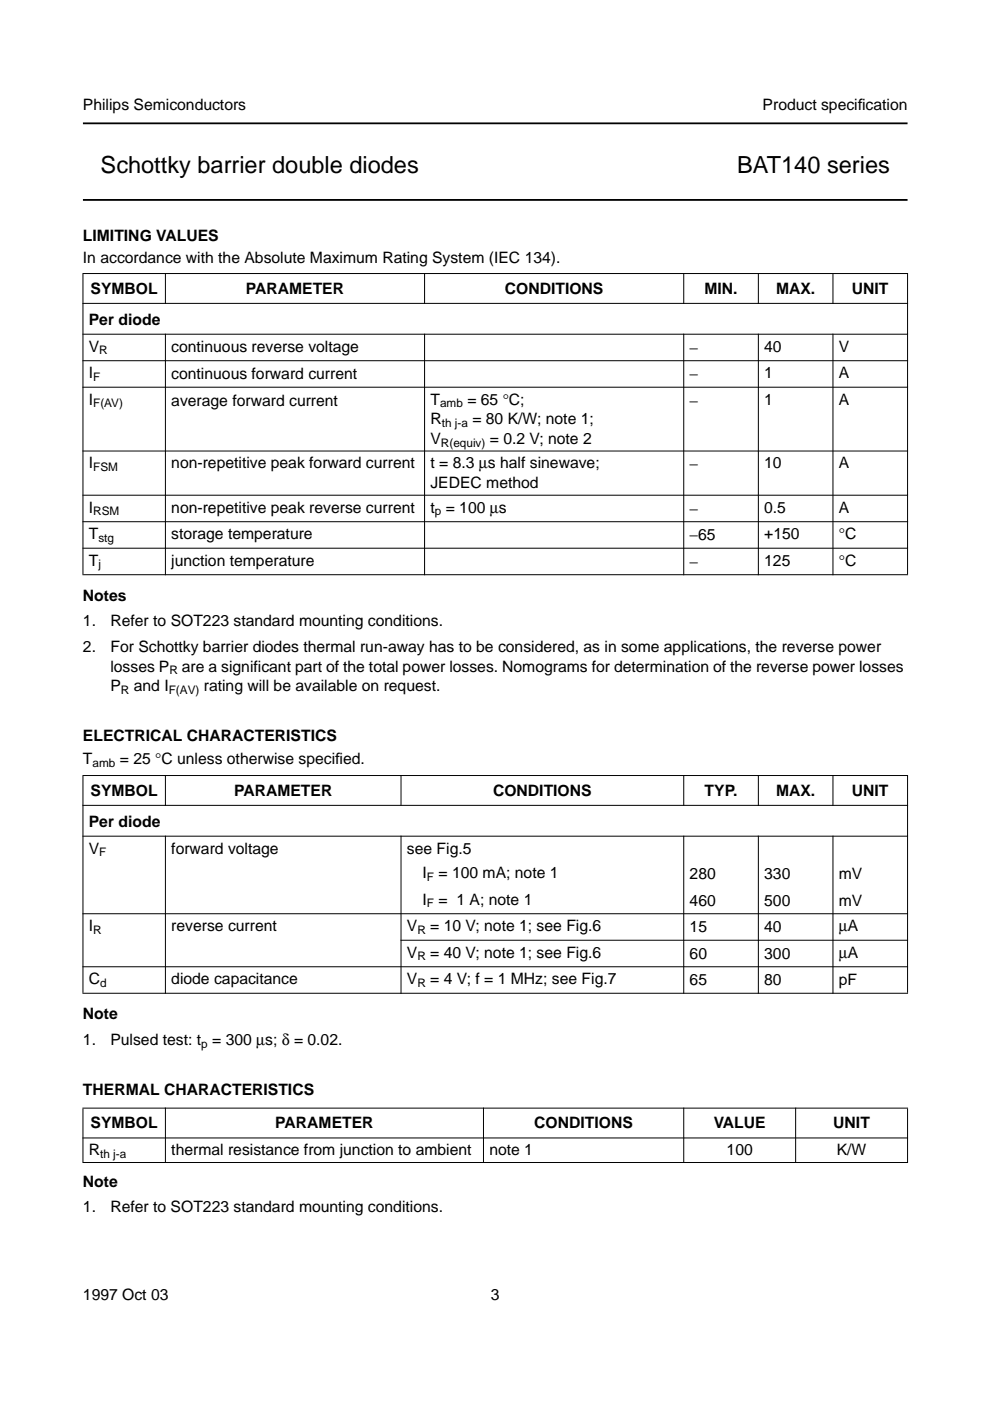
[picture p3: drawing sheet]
<svg xmlns="http://www.w3.org/2000/svg" width="210mm" height="297mm" viewBox="0 0 210 297" stroke-linecap="round" stroke-linejoin="round" font-family="sans-serif">
<defs><g id="words">
<g font-size="5">
<text x="21.3" y="36.6">Schottky barrier double diodes</text>
<text x="156.3" y="36.6">BAT140 series</text>
</g>
<g font-size="3.3">
<text x="17.6" y="23.4">Philips Semiconductors</text>
<text x="161.7" y="23.4">Product specif</text>
<text x="181.9" y="23.4">ication</text>
<text x="17.6" y="51.1">LIMITING VALUES</text>
<text x="17.6" y="55.8">In accordance with the Absolute Maximum Rating System (IEC 134).</text>
<text x="19.2" y="62.3">SYMBOL</text>
<text x="52.1" y="62.3">PARAMETER</text>
<text x="107" y="62.3">CONDITIONS</text>
<text x="149.4" y="62.3">MIN.</text>
<text x="164.5" y="62.3">MAX.</text>
<text x="180.6" y="62.3">UNIT</text>
<text x="18.8" y="68.8">Per diode</text>
<text x="18.8" y="74.5">V</text>
<text x="36.3" y="74.5">continuous reverse voltage</text>
<text x="146.2" y="74.7">−</text>
<text x="162" y="74.5">40</text>
<text x="177.9" y="74.5">V</text>
<text x="18.8" y="80.2">I</text>
<text x="36.3" y="80.4">continuous forward current</text>
<text x="146.2" y="80.4">−</text>
<text x="162" y="80.2">1</text>
<text x="177.9" y="80.2">A</text>
<text x="18.8" y="85.8">I</text>
<text x="36.3" y="86">average forward current</text>
<text x="91.3" y="89.9">R</text>
<text x="91.3" y="85.8">T</text>
<text x="99.1" y="85.8">= 65 °C;</text>
<text x="100.1" y="89.9">= 80 K/W; note 1;</text>
<text x="146.2" y="86">−</text>
<text x="162" y="85.8">1</text>
<text x="177.9" y="85.8">A</text>
<text x="91.3" y="94.1">V</text>
<text x="103.8" y="94.1">= 0.2 V; note 2</text>
<text x="18.8" y="99.3">I</text>
<text x="36.3" y="99.3">non-repetitive peak forward current</text>
<text x="91.3" y="99.3">t = 8.3 µs half sinewave;</text>
<text x="146.2" y="99.5">−</text>
<text x="162" y="99.3">10</text>
<text x="177.9" y="99.3">A</text>
<text x="91.3" y="103.5">JEDEC method</text>
<text x="18.8" y="108.7">I</text>
<text x="36.3" y="108.7">non-repetitive peak reverse current</text>
<text x="91.3" y="108.7">t = 100 µs</text>
<text x="146.2" y="108.9">−</text>
<text x="162" y="108.7">0.5</text>
<text x="177.9" y="108.7">A</text>
<text x="18.8" y="114.3">T</text>
<text x="18.8" y="119.9">T</text>
<text x="36.3" y="114.3">storage temperature</text>
<text x="36.3" y="119.9">junction temperature</text>
<text x="146.2" y="114.5">−65</text>
<text x="162" y="114.3">+150</text>
<text x="162" y="119.9">125</text>
<text x="177.9" y="114.3">°C</text>
<text x="177.9" y="119.9">°C</text>
<text x="146.2" y="120.1">−</text>
<text x="17.6" y="127.4">Notes</text>
<text x="17.6" y="132.8">1.</text>
<text x="23.4" y="132.8">Refer to SOT223 standard mounting conditions.</text>
<text x="17.6" y="138.2">2.</text>
<text x="23.4" y="138.2">For Schottky barrier diodes thermal run-away has to be considered, as in some applications, the reverse power</text>
<text x="23.4" y="142.4">losses P</text>
<text x="38.6" y="142.4">are a significant part of the total power losses. Nomograms for determination of the reverse power losses</text>
<text x="23.4" y="146.6">P</text>
<text x="28.4" y="146.6">and I</text>
<text x="43.2" y="146.6">rating will be available on request.</text>
<text x="17.6" y="157.2">ELECTRICAL CHARACTERISTICS</text>
<text x="17.6" y="162">T</text>
<text x="25.4" y="162">= 25 °C unless otherwise specif</text>
<text x="71.1" y="162">ied.</text>
<text x="19.2" y="168.7">SYMBOL</text>
<text x="49.6" y="168.7">PARAMETER</text>
<text x="104.5" y="168.7">CONDITIONS</text>
<text x="149.4" y="168.7">TYP.</text>
<text x="164.5" y="168.7">MAX.</text>
<text x="180.6" y="168.7">UNIT</text>
<text x="18.8" y="175.3">Per diode</text>
<text x="18.8" y="181">V</text>
<text x="36.3" y="181">forward voltage</text>
<text x="86.3" y="181">see Fig.5</text>
<text x="89.6" y="191.8">I</text>
<text x="89.6" y="186.2">I</text>
<text x="93" y="186.2">= 100 mA; note 1</text>
<text x="93" y="191.8">= 1 A; note 1</text>
<text x="146.2" y="186.4">280</text>
<text x="146.2" y="192">460</text>
<text x="162" y="186.4">330</text>
<text x="162" y="192">500</text>
<text x="177.9" y="186.4">mV</text>
<text x="177.9" y="192">mV</text>
<text x="18.8" y="197.4">I</text>
<text x="36.3" y="197.4">reverse current</text>
<text x="86.3" y="197.4">V</text>
<text x="91.2" y="197.4">= 10 V; note 1; see Fig.6</text>
<text x="146.2" y="197.6">15</text>
<text x="162" y="197.6">40</text>
<text x="177.9" y="197.4">µA</text>
<text x="86.3" y="203">V</text>
<text x="91.2" y="203">= 40 V; note 1; see Fig.6</text>
<text x="146.2" y="203.2">60</text>
<text x="162" y="203.2">300</text>
<text x="177.9" y="203">µA</text>
<text x="18.8" y="208.6">C</text>
<text x="36.3" y="208.6">diode capacitance</text>
<text x="86.3" y="208.6">V</text>
<text x="91.2" y="208.6">= 4 V; f = 1 MHz; see Fig.7</text>
<text x="146.2" y="208.9">65</text>
<text x="162" y="208.9">80</text>
<text x="177.9" y="208.9">pF</text>
<text x="17.6" y="216.1">Note</text>
<text x="17.6" y="221.6">1.</text>
<text x="23.4" y="221.6">Pulsed test: t = 300 µs; δ = 0.02.</text>
<text x="17.6" y="232.2">THERMAL CHARACTERISTICS</text>
<text x="19.2" y="239.2">SYMBOL</text>
<text x="58.4" y="239.2">PARAMETER</text>
<text x="113.3" y="239.2">CONDITIONS</text>
<text x="151.3" y="239.2">VALUE</text>
<text x="176.7" y="239.2">UNIT</text>
<text x="18.8" y="244.9">R</text>
<text x="36.3" y="244.9">thermal resistance from junction to ambient</text>
<text x="103.8" y="244.9">note 1</text>
<text x="154.1" y="244.9">100</text>
<text x="177.4" y="244.9">K/W</text>
<text x="17.6" y="251.6">Note</text>
<text x="17.6" y="257">1.</text>
<text x="23.4" y="257">Refer to SOT223 standard mounting conditions.</text>
<text x="17.6" y="275.6">1997 Oct 03</text>
<text x="104.1" y="275.6">3</text>
</g>
<g font-size="2.5">
<text x="21.1" y="75.1">R</text>
<text x="19.8" y="80.8">F</text>
<text x="19.8" y="86.4">F(AV)</text>
<text x="93.3" y="86.4">amb</text>
<text x="93.5" y="94.7">R(equiv)</text>
<text x="93.7" y="90.5">th j-a</text>
<text x="19.8" y="99.9">FSM</text>
<text x="19.8" y="109.3">RSM</text>
<text x="92.2" y="109.3">p</text>
<text x="20.9" y="114.9">stg</text>
<text x="20.9" y="120.5">j</text>
<text x="35.9" y="143">R</text>
<text x="25.6" y="147.1">R</text>
<text x="35.8" y="147.1">F(AV)</text>
<text x="19.6" y="162.6">amb</text>
<text x="21.1" y="181.6">F</text>
<text x="90.5" y="186.8">F</text>
<text x="90.5" y="192.4">F</text>
<text x="19.8" y="198">R</text>
<text x="88.5" y="198">R</text>
<text x="88.5" y="203.6">R</text>
<text x="21.2" y="209.2">d</text>
<text x="88.5" y="209.2">R</text>
<text x="42.7" y="222.2">p</text>
<text x="21.2" y="245.5">th j-a</text>
</g>
</g></defs>
<path d="M17.6 26.2h174.8M17.6 42.4h174.8" fill="none" stroke="#000" stroke-width=".38"/>
<g fill="#000" stroke="#000" stroke-width=".21">
<path d="M17.5 58h175zM35.1 57.9v6.5zM90 57.9v6.5zM145 57.9v6.5zM160.8 57.9v6.5zM176.6 57.9v6.5zM17.5 64.3h175zM17.5 70.9h175zM17.5 76.5h175zM17.5 82.1h175zM17.5 95.6h175zM17.5 105h175z"/>
<path d="M17.5 110.6h175zM17.5 116.2h175zM17.6 58.1v63.6zM35.1 70.8v51.2zM90 70.8v51.2zM145 70.8v51.2zM160.8 70.8v51.2zM176.6 70.8v51.2zM192.4 58.1v63.6zM17.5 121.9h175zM35.1 164.3v6.6zM85 164.3v6.6z"/>
<path d="M145 164.3v6.6zM160.8 164.3v6.6zM176.6 164.3v6.6zM17.5 164.4h175zM17.5 170.8h175zM17.5 177.3h175zM17.5 193.7h175zM84.9 199.4h107.6zM17.6 164.5v46zM35.1 177.2v33.5zM85 177.2v33.5zM145 177.2v33.5z"/>
<path d="M160.8 177.2v33.5zM176.6 177.2v33.5zM192.4 164.5v46zM17.5 205h175zM17.5 210.6h175zM17.5 234.9h175zM17.6 235v11.4zM35.1 234.8v11.8zM102.5 234.8v11.8zM145 234.8v11.8zM168.7 234.8v11.8zM192.4 235v11.4z"/>
<path d="M17.5 241.3h175zM17.5 246.5h175z"/>
</g>
<use href="#words"/>
</svg>
